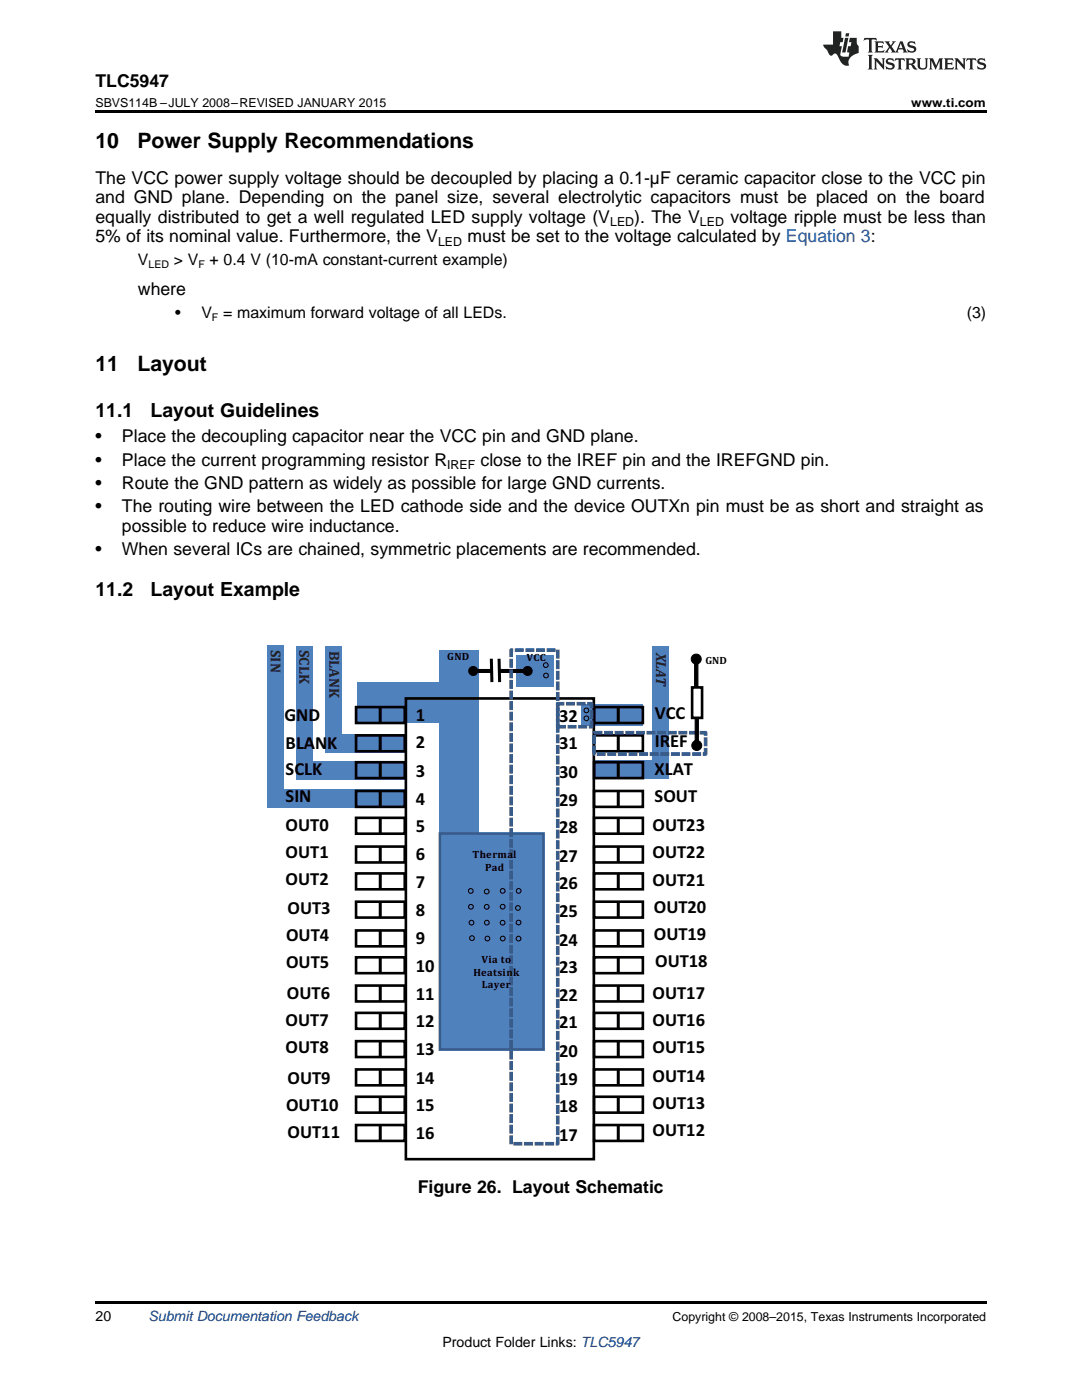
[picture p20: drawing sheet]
<svg xmlns="http://www.w3.org/2000/svg" width="216mm" height="279mm" viewBox="0 0 216 279" stroke-linecap="round" stroke-linejoin="round" font-family="sans-serif">
<defs><g id="words">
<g font-size="4.2">
<text x="19" y="29.6">10</text>
<text x="27.4" y="29.6">Power Supply Recommendations</text>
<text x="19" y="74">11</text>
<text x="27.4" y="74">Layout</text>
</g>
<g font-size="3.9">
<text x="19" y="83.1">11.1</text>
<text x="30.1" y="83.1">Layout Guidelines</text>
<text x="19" y="118.9">11.2</text>
<text x="30.1" y="118.9">Layout Example</text>
</g>
<g font-size="3.7">
<text x="56.8" y="143.9">GND</text>
<text x="83" y="143.9">1</text>
<text x="130.7" y="143.6">VCC</text>
<text x="57" y="149.5">BLANK</text>
<text x="83" y="149.3">2</text>
<text x="111.6" y="144.2">32</text>
<text x="111.6" y="149.5">31</text>
<text x="130.7" y="149">IREF</text>
<text x="57" y="154.7">SCLK</text>
<text x="83" y="155">3</text>
<text x="111.6" y="155.2">30</text>
<text x="130.6" y="154.6">XLAT</text>
<text x="57" y="160.1">SIN</text>
<text x="83" y="160.7">4</text>
<text x="111.6" y="160.9">29</text>
<text x="130.6" y="160">SOUT</text>
<text x="57" y="165.9">OUT0</text>
<text x="83" y="166.1">5</text>
<text x="111.6" y="166.3">28</text>
<text x="130.2" y="165.8">OUT23</text>
<text x="57" y="171.3">OUT1</text>
<text x="83" y="171.7">6</text>
<text x="111.6" y="172">27</text>
<text x="130.2" y="171.2">OUT22</text>
<text x="57" y="176.7">OUT2</text>
<text x="83" y="177.1">7</text>
<text x="111.6" y="177.4">26</text>
<text x="130.2" y="176.9">OUT21</text>
<text x="57.4" y="182.5">OUT3</text>
<text x="83" y="182.8">8</text>
<text x="111.6" y="183">25</text>
<text x="130.5" y="182.3">OUT20</text>
<text x="57.1" y="187.9">OUT4</text>
<text x="83" y="188.5">9</text>
<text x="111.6" y="188.7">24</text>
<text x="130.5" y="187.7">OUT19</text>
<text x="57.1" y="193.3">OUT5</text>
<text x="83" y="193.9">10</text>
<text x="111.6" y="194.1">23</text>
<text x="130.7" y="193.1">OUT18</text>
<text x="57.3" y="199.3">OUT6</text>
<text x="83" y="199.6">11</text>
<text x="111.6" y="199.8">22</text>
<text x="130.2" y="199.3">OUT17</text>
<text x="57" y="204.7">OUT7</text>
<text x="83" y="204.9">12</text>
<text x="111.6" y="205.2">21</text>
<text x="130.2" y="204.7">OUT16</text>
<text x="57" y="210.1">OUT8</text>
<text x="83" y="210.6">13</text>
<text x="111.6" y="210.9">20</text>
<text x="130.2" y="210.1">OUT15</text>
<text x="130.2" y="216">OUT14</text>
<text x="57.1" y="221.6">OUT10</text>
<text x="57.4" y="216.3">OUT9</text>
<text x="83" y="221.7">15</text>
<text x="83" y="216.3">14</text>
<text x="111.6" y="221.9">18</text>
<text x="111.6" y="216.5">19</text>
<text x="130.2" y="221.4">OUT13</text>
<text x="57.4" y="227">OUT11</text>
<text x="83" y="227.4">16</text>
<text x="111.6" y="227.6">17</text>
<text x="130.2" y="226.7">OUT12</text>
</g>
<g font-size="3.5">
<text x="19" y="17.3">TLC5947</text>
<text x="19" y="36.7">The VCC power supply voltage should be decoupled by placing a 0.1-µF ceramic capacitor close to the VCC pin</text>
<text x="19" y="40.6">and GND plane. Depending on the panel size, several electrolytic capacitors must be placed on the board</text>
<text x="19" y="44.4">equally distributed to get a well regulated LED supply voltage (V</text>
<text x="126.5" y="44.4">). The V</text>
<text x="145.7" y="44.4">voltage ripple must be less than</text>
<text x="19" y="48.3">5% of its nominal value. Furthermore, the V</text>
<text x="93.3" y="48.3">must be set to the voltage calculated by Equation 3:</text>
<text x="27.5" y="58.9">where</text>
<text x="19" y="88.3">•</text>
<text x="24.3" y="88.3">Place the decoupling capacitor near the VCC pin and GND plane.</text>
<text x="19" y="93">•</text>
<text x="24.3" y="93">Place the current programming resistor R</text>
<text x="95.9" y="93">close to the IREF pin and the IREFGND pin.</text>
<text x="19" y="97.6">•</text>
<text x="24.3" y="97.6">Route the GND pattern as widely as possible for large GND currents.</text>
<text x="19" y="102.3">•</text>
<text x="24.3" y="102.3">The routing wire between the LED cathode side and the device OUTXn pin must be as short and straight as</text>
<text x="24.3" y="106.2">possible to reduce wire inductance.</text>
<text x="19" y="110.8">•</text>
<text x="24.3" y="110.8">When several ICs are chained, symmetric placements are recommended.</text>
<text x="83.4" y="238.1">Figure 26. Layout Schematic</text>
</g>
<g font-size="3.2">
<text x="27.5" y="52.9">V</text>
<text x="34.7" y="52.9">&gt; V</text>
<text x="41.8" y="52.9">+ 0.4 V (10-mA constant-current example)</text>
<text x="34.9" y="63.5">•</text>
<text x="40.2" y="63.5">V</text>
<text x="44.5" y="63.5">= maximum forward voltage of all LEDs.</text>
<text x="192.9" y="63.5">(3)</text>
</g>
<g font-size="2.9" fill="#231f20">
<text x="54" y="129.7" transform="rotate(90 54 129.7)">SIN</text>
<text x="59.7" y="129.7" transform="rotate(90 59.7 129.7)">SCLK</text>
<text x="65.8" y="129.9" transform="rotate(90 65.8 129.9)">BLANK</text>
<text x="130.9" y="130.3" transform="rotate(90 130.9 130.3)">XLAT</text>
</g>
<g font-size="2.8">
<text x="19" y="263.6">20</text>
<text x="88.3" y="268.9">Product Folder Links: TLC5947</text>
</g>
<text font-size="2.8" fill="#0000c8" x="29.6" y="263.6">Submit Documentation Feedback</text>
<g font-size="2.5">
<text x="19" y="21.4">SBVS114B –JULY 2008–REVISED JANUARY 2015</text>
<text x="181.8" y="21.4">www.ti.com</text>
<text x="121.7" y="45.2">LED</text>
<text x="139.7" y="45.2">LED</text>
<text x="87.4" y="49">LED</text>
<text x="89.2" y="93.7">IREF</text>
<text x="134.2" y="263.6">Copyright © 2008–2015, Texas Instruments Incorporated</text>
</g>
<g font-size="2.1">
<text x="29.6" y="53.6">LED</text>
<text x="39.6" y="53.6">F</text>
<text x="42.3" y="64.1">F</text>
<text x="89.2" y="131.8">GND</text>
<text x="105" y="131.8">VCC</text>
<text x="140.8" y="132.5">GND</text>
<text x="94.3" y="171.3">Thermal</text>
<text x="96.8" y="173.8">Pad</text>
<text x="94.5" y="194.8">Heatsink</text>
<text x="96.1" y="192.3">Via to</text>
<text x="96.2" y="197.2">Layer</text>
</g>
</g></defs>
<path d="M19 259.7h177.8v.5h-177.8z" fill="#000"/>
<g fill="#4f82bd">
<path d="M118.5 151.8h15v3.7h-15z" fill-rule="evenodd"/>
<path d="M53.3 157.6h27.4v3.7h-27.4z" fill-rule="evenodd"/>
<path d="M59.1 151.9h21.9v3.6h-21.9z" fill-rule="evenodd"/>
<path d="M64.9 146.5h15.8v3.7h-15.8z" fill-rule="evenodd"/>
<path d="M130.2 129h3.3v26.4h-3.3z" fill-rule="evenodd"/>
<path d="M64.9 128.9h3.3v21.3h-3.3z" fill-rule="evenodd"/>
<path d="M59.1 128.9h3.2v26.4h-3.2z" fill-rule="evenodd"/>
<path d="M115.9 140.5h12.3v4.3h-12.3z" fill-rule="evenodd"/>
<path d="M71.3 136.1h18.3v8.2h-18.3z" fill-rule="evenodd"/>
<path d="M87.8 129.7h7.8v79.8h-7.8z" fill-rule="evenodd"/>
</g>
<g fill="none" stroke="#000" stroke-width=".52">
<path d="M81 139.4h37.5v91.9h-37.5zM71 146.8h9.8v3.1h-9.8zM71 141.1h9.8v3.2h-9.8zM71 157.9h9.8v3.1h-9.8zM71 152.1h9.8v3.2h-9.8zM118.5 146.8h9.8v3.1h-9.8zM118.5 141.1h9.8v3.2h-9.8zM118.5 157.9h9.8v3.1h-9.8zM118.5 152.1h9.8v3.2h-9.8zM71 169h9.8v3.1h-9.8zM71 163.2h9.8v3.2h-9.8zM71 180h9.8v3.1h-9.8z"/>
<path d="M71 174.3h9.8v3.2h-9.8zM118.5 169h9.8v3.1h-9.8zM118.5 163.2h9.8v3.2h-9.8zM118.5 180h9.8v3.1h-9.8zM118.5 174.3h9.8v3.2h-9.8zM71 191h9.8v3.2h-9.8zM71 185.7h9.8v3.2h-9.8zM71 196.7h9.8v3.2h-9.8zM118.5 191h9.8v3.2h-9.8zM118.5 185.7h9.8v3.2h-9.8zM118.5 196.7h9.8v3.2h-9.8zM71 202.1h9.8v3.2h-9.8z"/>
<path d="M71 213.4h9.8v3.2h-9.8zM71 207.8h9.8v3.2h-9.8zM71 218.9h9.8v3.2h-9.8zM118.5 202.1h9.8v3.2h-9.8zM118.5 213.4h9.8v3.2h-9.8zM118.5 207.8h9.8v3.2h-9.8zM118.5 218.9h9.8v3.2h-9.8zM71 224.5h9.8v3.2h-9.8zM118.5 224.5h9.8v3.2h-9.8z"/>
</g>
<g fill="none" stroke="#000" stroke-width=".6" stroke-linecap="butt">
<path d="M75.9 141.1v3.2M75.9 146.8v3.1M75.9 152.1v3.2M75.9 157.9v3.1M123.4 141.1v3.2M123.4 146.8v3.1M123.4 152.1v3.2M123.4 157.9v3.1M75.9 163.2v3.2M75.9 169v3.1M75.9 174.3v3.2M75.9 180v3.1"/>
<path d="M123.4 163.2v3.2M123.4 169v3.1M123.4 174.3v3.2M123.4 180v3.1M75.9 185.7v3.2M75.9 191v3.2M75.9 196.7v3.2M123.4 185.7v3.2M123.4 191v3.2M123.4 196.7v3.2M75.9 202.1v3.2M75.9 207.8v3.2"/>
<path d="M75.9 213.4v3.2M75.9 218.9v3.2M123.4 202.1v3.2M123.4 207.8v3.2M123.4 213.4v3.2M123.4 218.9v3.2M75.9 224.5v3.2M123.4 224.5v3.2"/>
</g>
<path d="M87.8 166.4h20.7v43.1h-20.7z" fill-rule="evenodd" fill="#4f82bd"/>
<path d="M87.8 166.4h20.7v43.1h-20.7z" fill="none" stroke="#385c89" stroke-width=".52"/>
<path d="M103 130.8h7.6v6.3h-7.6z" fill-rule="evenodd" fill="#4f82bd"/>
<path d="M98 131.5l.2 4.6M99.6 131.5l.1 4.6" fill="none" stroke="#000" stroke-width=".6" stroke-linecap="butt"/>
<g fill="#000">
<path d="M94.4 133.6h3.8v.6h-3.8zM93.5 133.9a.9 .9 0 0 1 1.8 0 .9 .9 0 0 1-1.8 0z"/>
<path d="M99.7 133.6h5.6v.6h-5.6zM104.4 133.9a.9 .9 0 0 1 1.8 0 .9 .9 0 0 1-1.8 0z"/>
</g>
<g fill="none" stroke="#000" stroke-width=".2">
<path d="M94.4 133.6h3.8v.6h-3.8zM99.7 133.6h5.6v.6h-5.6z"/>
<circle cx="94.4" cy="133.9" r=".89"/>
<circle cx="105.3" cy="133.9" r=".89"/>
</g>
<circle cx="108.9" cy="132.7" r=".46" fill="#4f82bd"/>
<circle cx="108.9" cy="132.7" r=".46" fill="none" stroke="#000" stroke-width=".21"/>
<circle cx="108.9" cy="134.8" r=".47" fill="#4f82bd"/>
<circle cx="108.9" cy="134.8" r=".47" fill="none" stroke="#000" stroke-width=".21"/>
<path d="M101.7 226.7h.6v1.6h-.6zM101.7 224.6h.6v1.5h-.6zM101.7 222.4h.6v1.6h-.6zM101.7 220.3h.6v1.6h-.6zM101.7 218.2h.6v1.6h-.6zM101.7 216.1h.6v1.6h-.6zM101.7 214h.6v1.6h-.6zM101.7 211.9h.6v1.6h-.6zM101.7 209.8h.6v1.6h-.6zM101.7 207.7h.6v1.5h-.6zM101.7 205.5h.6v1.6h-.6zM101.7 203.4h.6v1.6h-.6zM101.7 201.3h.6v1.6h-.6zM101.7 199.2h.6v1.6h-.6zM101.7 197.1h.6v1.6h-.6zM101.7 195h.6v1.6h-.6zM101.7 192.9h.6v1.5h-.6zM101.7 190.7h.6v1.6h-.6zM101.7 188.6h.6v1.6h-.6zM101.7 186.5h.6v1.6h-.6zM101.7 184.4h.6v1.6h-.6zM101.7 182.3h.6v1.6h-.6zM101.7 180.2h.6v1.6h-.6zM101.7 178.1h.6v1.6h-.6zM101.7 176h.6v1.5h-.6zM101.7 173.8h.6v1.6h-.6zM101.7 171.7h.6v1.6h-.6zM101.7 169.6h.6v1.6h-.6zM101.7 167.5h.6v1.6h-.6zM101.7 165.4h.6v1.6h-.6zM101.7 163.3h.6v1.6h-.6zM101.7 161.2h.6v1.5h-.6zM101.7 159h.6v1.6h-.6zM101.7 156.9h.6v1.6h-.6zM101.7 154.8h.6v1.6h-.6zM101.7 152.7h.6v1.6h-.6zM101.7 150.6h.6v1.6h-.6zM101.7 148.5h.6v1.6h-.6zM101.7 146.4h.6v1.5h-.6zM101.7 144.3h.6v1.5h-.6zM101.7 142.1h.6v1.6h-.6zM101.7 140h.6v1.6h-.6zM101.7 137.9h.6v1.6h-.6zM101.7 135.8h.6v1.6h-.6zM101.7 133.7h.6v1.6h-.6zM101.7 131.6h.6v1.6h-.6zM101.8 129.6l.5-.1v.5h-.3l.3-.2v1.2h-.6zM102.8 129.5h1.6v.5h-1.6zM104.9 129.5h1.6v.5h-1.6zM107.1 129.5h1.5v.5h-1.5zM109.2 129.5h1.6v.5h-1.6zM111 129.8h.6v1.5h-.6zM111 131.9h.6v1.5h-.6zM111 134h.6v1.6h-.6zM111 136.1h.6v1.6h-.6zM111 138.2h.6v1.6h-.6zM111 140.3h.6v1.6h-.6zM111 142.4h.6v1.6h-.6zM111 144.5h.6v1.6h-.6zM111 146.7h.6v1.5h-.6zM111 148.8h.6v1.6h-.6zM111 150.9h.6v1.6h-.6zM111 153h.6v1.6h-.6zM111 155.1h.6v1.6h-.6zM111 157.2h.6v1.6h-.6zM111 159.3h.6v1.6h-.6zM111 161.5h.6v1.5h-.6zM111 163.6h.6v1.5h-.6zM111 165.7h.6v1.6h-.6zM111 167.8h.6v1.6h-.6zM111 169.9h.6v1.6h-.6zM111 172h.6v1.6h-.6zM111 174.1h.6v1.6h-.6zM111 176.2h.6v1.6h-.6zM111 178.4h.6v1.5h-.6zM111 180.5h.6v1.6h-.6zM111 182.6h.6v1.6h-.6zM111 184.7h.6v1.6h-.6zM111 186.8h.6v1.6h-.6zM111 188.9h.6v1.6h-.6zM111 191h.6v1.6h-.6zM111 193.2h.6v1.5h-.6zM111 195.3h.6v1.5h-.6zM111 197.4h.6v1.6h-.6zM111 199.5h.6v1.6h-.6zM111 201.6h.6v1.6h-.6zM111 203.7h.6v1.6h-.6zM111 205.8h.6v1.6h-.6zM111 207.9h.6v1.6h-.6zM111 210.1h.6v1.5h-.6zM111 212.2h.6v1.6h-.6zM111 214.3h.6v1.6h-.6zM111 216.4h.6v1.6h-.6zM111 218.5h.6v1.6h-.6zM111 220.6h.6v1.6h-.6zM111 222.7h.6v1.6h-.6zM111 224.9h.6v1.5h-.6zM111 227h.6v1.3l-.3 .2h-.3v-.5h.3l-.3 .3zM108.9 228h1.6v.5h-1.6zM106.8 228h1.6v.5h-1.6zM104.6 228h1.6v.5h-1.6zM102.5 228h1.6v.5h-1.6z" fill="#385c89"/>
<g fill="none" stroke="#385c89" stroke-width=".2">
<path d="M101.7 137.9h.6v1.6h-.6zM101.7 135.8h.6v1.6h-.6zM101.7 133.7h.6v1.6h-.6zM101.7 131.6h.6v1.6h-.6zM101.8 129.6l.5-.1v.5h-.3l.3-.2v1.2h-.6zM102.8 129.5h1.6v.5h-1.6zM104.9 129.5h1.6v.5h-1.6zM107.1 129.5h1.5v.5h-1.5zM109.2 129.5h1.6v.5h-1.6zM111 129.8h.6v1.5h-.6zM111 131.9h.6v1.5h-.6zM111 134h.6v1.6h-.6z"/>
<path d="M111 136.1h.6v1.6h-.6zM111 138.2h.6v1.6h-.6zM101.7 159h.6v1.6h-.6zM101.7 156.9h.6v1.6h-.6zM101.7 154.8h.6v1.6h-.6zM101.7 152.7h.6v1.6h-.6zM101.7 150.6h.6v1.6h-.6zM101.7 148.5h.6v1.6h-.6zM101.7 146.4h.6v1.5h-.6zM101.7 144.3h.6v1.5h-.6zM101.7 142.1h.6v1.6h-.6zM101.7 140h.6v1.6h-.6z"/>
<path d="M111 140.3h.6v1.6h-.6zM111 142.4h.6v1.6h-.6zM111 144.5h.6v1.6h-.6zM111 146.7h.6v1.5h-.6zM111 148.8h.6v1.6h-.6zM111 150.9h.6v1.6h-.6zM111 153h.6v1.6h-.6zM111 155.1h.6v1.6h-.6zM111 157.2h.6v1.6h-.6zM111 159.3h.6v1.6h-.6zM101.7 178.1h.6v1.6h-.6zM101.7 176h.6v1.5h-.6z"/>
<path d="M101.7 173.8h.6v1.6h-.6zM101.7 171.7h.6v1.6h-.6zM101.7 169.6h.6v1.6h-.6zM101.7 167.5h.6v1.6h-.6zM101.7 165.4h.6v1.6h-.6zM101.7 163.3h.6v1.6h-.6zM101.7 161.2h.6v1.5h-.6zM111 161.5h.6v1.5h-.6zM111 163.6h.6v1.5h-.6zM111 165.7h.6v1.6h-.6zM111 167.8h.6v1.6h-.6zM111 169.9h.6v1.6h-.6z"/>
<path d="M111 172h.6v1.6h-.6zM111 174.1h.6v1.6h-.6zM111 176.2h.6v1.6h-.6zM111 178.4h.6v1.5h-.6zM101.7 199.2h.6v1.6h-.6zM101.7 197.1h.6v1.6h-.6zM101.7 195h.6v1.6h-.6zM101.7 192.9h.6v1.5h-.6zM101.7 190.7h.6v1.6h-.6zM101.7 188.6h.6v1.6h-.6zM101.7 186.5h.6v1.6h-.6zM101.7 184.4h.6v1.6h-.6z"/>
<path d="M101.7 182.3h.6v1.6h-.6zM101.7 180.2h.6v1.6h-.6zM111 180.5h.6v1.6h-.6zM111 182.6h.6v1.6h-.6zM111 184.7h.6v1.6h-.6zM111 186.8h.6v1.6h-.6zM111 188.9h.6v1.6h-.6zM111 191h.6v1.6h-.6zM111 193.2h.6v1.5h-.6zM111 195.3h.6v1.5h-.6zM111 197.4h.6v1.6h-.6zM111 199.5h.6v1.6h-.6z"/>
<path d="M101.7 218.2h.6v1.6h-.6zM101.7 216.1h.6v1.6h-.6zM101.7 214h.6v1.6h-.6zM101.7 211.9h.6v1.6h-.6zM101.7 209.8h.6v1.6h-.6zM101.7 207.7h.6v1.5h-.6zM101.7 205.5h.6v1.6h-.6zM101.7 203.4h.6v1.6h-.6zM101.7 201.3h.6v1.6h-.6zM111 201.6h.6v1.6h-.6zM111 203.7h.6v1.6h-.6zM111 205.8h.6v1.6h-.6z"/>
<path d="M111 207.9h.6v1.6h-.6zM111 210.1h.6v1.5h-.6zM111 212.2h.6v1.6h-.6zM111 214.3h.6v1.6h-.6zM111 216.4h.6v1.6h-.6zM111 218.5h.6v1.6h-.6zM101.7 226.7h.6v1.6h-.6zM101.7 224.6h.6v1.5h-.6zM101.7 222.4h.6v1.6h-.6zM101.7 220.3h.6v1.6h-.6zM102.5 228h1.6v.5h-1.6zM104.6 228h1.6v.5h-1.6z"/>
<path d="M106.8 228h1.6v.5h-1.6zM108.9 228h1.6v.5h-1.6zM111 220.6h.6v1.6h-.6zM111 222.7h.6v1.6h-.6zM111 224.9h.6v1.5h-.6zM111 227h.6v1.3l-.3 .2h-.3v-.5h.3l-.3 .3z"/>
</g>
<path d="M111 143.5h.6v1.5h-.6zM111 141.3h.6v1.6h-.6zM111.1 140.3l1.4-.1v.5h-1.2l.3-.2v.3h-.6zM113 140.2h1.6v.5h-1.6zM115.2 140.2h1.5v.5h-1.5zM117.3 140.2l1 .1v1h-.5v-.8l.2 .2h-.7zM117.8 141.8h.5v1.6h-.5zM117.8 143.9h.5v1.2l-.2 .2h-.5v-.5h.4l-.2 .2zM115.5 144.8h1.6v.5h-1.6zM113.4 144.8h1.6v.5h-1.6zM111.3 144.8h1.5v.5h-1.5z" fill="#385c89"/>
<path d="M111 143.5h.6v1.5h-.6zM111 141.3h.6v1.6h-.6zM111.1 140.3l1.4-.1v.5h-1.2l.3-.2v.3h-.6zM111.3 144.8h1.5v.5h-1.5zM113 140.2h1.6v.5h-1.6zM113.4 144.8h1.6v.5h-1.6zM115.2 140.2h1.5v.5h-1.5zM115.5 144.8h1.6v.5h-1.6zM117.3 140.2l1 .1v1h-.5v-.8l.2 .2h-.7zM117.8 141.8h.5v1.6h-.5zM117.8 143.9h.5v1.2l-.2 .2h-.5v-.5h.4l-.2 .2z" fill="none" stroke="#385c89" stroke-width=".2"/>
<circle cx="117" cy="141.8" r=".47" fill="#4f82bd"/>
<circle cx="117" cy="141.8" r=".47" fill="none" stroke="#000" stroke-width=".21"/>
<circle cx="117" cy="143.4" r=".47" fill="#4f82bd"/>
<circle cx="117" cy="143.4" r=".47" fill="none" stroke="#000" stroke-width=".21"/>
<path d="M53.3 128.9h3.2v32.2h-3.2z" fill-rule="evenodd" fill="#4f82bd"/>
<path d="M138.1 137.2h2v6.1h-2z" fill="none" stroke="#000" stroke-width=".52"/>
<path d="M118.3 148.9h.5v1.6h-.5zM118.3 146.8h.5v1.6h-.5zM118.3 146.1l.2-.1h1.6v.5h-1.6l.3-.3-.5 .1zM120.6 146h1.6v.5h-1.6zM122.7 146h1.6v.5h-1.6zM124.9 146h1.6v.5h-1.6zM127 146h1.6v.5h-1.6zM129.1 146h1.6v.5h-1.6zM131.2 146h1.6v.5h-1.6zM133.3 146h1.6v.5h-1.6zM135.5 146h1.5v.5h-1.5zM137.6 146h1.6v.5h-1.6zM139.7 146h1.2l.2 .2v.5h-.6v-.5l.3 .3h-1.1zM140.5 147.3h.6v1.5h-.6zM140.5 149.4h.6v1.1l-.3 .3h-.5v-.6h.5l-.3 .3zM138.2 150.2h1.6v.6h-1.6zM136.1 150.2h1.6v.6h-1.6zM134 150.2h1.6v.6h-1.6zM131.9 150.2h1.6v.6h-1.6zM129.7 150.2h1.6v.6h-1.6zM127.6 150.2h1.6v.6h-1.6zM125.5 150.2h1.6v.6h-1.6zM123.4 150.2h1.6v.6h-1.6zM121.3 150.2h1.6v.6h-1.6zM119.2 150.2h1.5v.6h-1.5zM118.5 150.2l.1 .6z" fill="#385c89"/>
<g fill="none" stroke="#385c89" stroke-width=".2">
<path d="M118.3 148.9h.5v1.6h-.5zM118.3 146.8h.5v1.6h-.5zM118.3 146.1l.2-.1h1.6v.5h-1.6l.3-.3-.5 .1zM118.5 150.2l.1 .6zM119.2 150.2h1.5v.6h-1.5zM120.6 146h1.6v.5h-1.6zM121.3 150.2h1.6v.6h-1.6zM122.7 146h1.6v.5h-1.6zM123.4 150.2h1.6v.6h-1.6zM124.9 146h1.6v.5h-1.6zM125.5 150.2h1.6v.6h-1.6zM127 146h1.6v.5h-1.6z"/>
<path d="M127.6 150.2h1.6v.6h-1.6zM129.1 146h1.6v.5h-1.6zM129.7 150.2h1.6v.6h-1.6zM131.2 146h1.6v.5h-1.6zM131.9 150.2h1.6v.6h-1.6zM133.3 146h1.6v.5h-1.6zM134 150.2h1.6v.6h-1.6zM135.5 146h1.5v.5h-1.5zM136.1 150.2h1.6v.6h-1.6zM137.6 146h1.6v.5h-1.6zM138.2 150.2h1.6v.6h-1.6zM139.7 146h1.2l.2 .2v.5h-.6v-.5l.3 .3h-1.1z"/>
<path d="M140.5 147.3h.6v1.5h-.6zM140.5 149.4h.6v1.1l-.3 .3h-.5v-.6h.5l-.3 .3z"/>
</g>
<g fill="#000">
<path d="M138.6 131.5v5.6h.7v-5.6zM137.9 131.5a1 1 0 0 0 2 0 1 1 0 0 0-2 0z"/>
<path d="M138.7 143.2h.7v5.6h-.7zM138 148.8a1 1 0 0 1 2 0 1 1 0 0 1-2 0z"/>
</g>
<g fill="none" stroke="#000" stroke-width=".2">
<path d="M138.6 131.5h.7v5.6h-.7zM138.7 143.2h.7v5.6h-.7z"/>
<circle cx="138.9" cy="131.5" r=".99"/>
<circle cx="139" cy="148.8" r=".99"/>
</g>
<circle cx="93.9" cy="177.8" r=".47" fill="#4f82bd"/>
<circle cx="93.9" cy="177.8" r=".47" fill="none" stroke="#000" stroke-width=".21"/>
<circle cx="97.1" cy="181" r=".47" fill="#4f82bd"/>
<circle cx="97.1" cy="181" r=".47" fill="none" stroke="#000" stroke-width=".21"/>
<circle cx="100.3" cy="184.1" r=".47" fill="#4f82bd"/>
<circle cx="100.3" cy="184.1" r=".47" fill="none" stroke="#000" stroke-width=".21"/>
<circle cx="103.5" cy="187.3" r=".47" fill="#4f82bd"/>
<circle cx="103.5" cy="187.3" r=".47" fill="none" stroke="#000" stroke-width=".21"/>
<circle cx="97.1" cy="177.9" r=".47" fill="#4f82bd"/>
<circle cx="97.1" cy="177.9" r=".47" fill="none" stroke="#000" stroke-width=".21"/>
<circle cx="100.3" cy="181" r=".47" fill="#4f82bd"/>
<circle cx="100.3" cy="181" r=".47" fill="none" stroke="#000" stroke-width=".21"/>
<circle cx="103.5" cy="184.1" r=".47" fill="#4f82bd"/>
<circle cx="103.5" cy="184.1" r=".47" fill="none" stroke="#000" stroke-width=".21"/>
<circle cx="94" cy="181" r=".47" fill="#4f82bd"/>
<circle cx="94" cy="181" r=".47" fill="none" stroke="#000" stroke-width=".21"/>
<circle cx="97.1" cy="184.1" r=".47" fill="#4f82bd"/>
<circle cx="97.1" cy="184.1" r=".47" fill="none" stroke="#000" stroke-width=".21"/>
<circle cx="100.3" cy="187.3" r=".47" fill="#4f82bd"/>
<circle cx="100.3" cy="187.3" r=".47" fill="none" stroke="#000" stroke-width=".21"/>
<circle cx="100.3" cy="177.8" r=".46" fill="#4f82bd"/>
<circle cx="100.3" cy="177.8" r=".46" fill="none" stroke="#000" stroke-width=".21"/>
<circle cx="103.4" cy="181.2" r=".47" fill="#4f82bd"/>
<circle cx="103.4" cy="181.2" r=".47" fill="none" stroke="#000" stroke-width=".21"/>
<circle cx="94.1" cy="184.1" r=".47" fill="#4f82bd"/>
<circle cx="94.1" cy="184.1" r=".47" fill="none" stroke="#000" stroke-width=".21"/>
<circle cx="97.3" cy="187.3" r=".47" fill="#4f82bd"/>
<circle cx="97.3" cy="187.3" r=".47" fill="none" stroke="#000" stroke-width=".21"/>
<circle cx="94.2" cy="187.2" r=".46" fill="#4f82bd"/>
<circle cx="94.2" cy="187.2" r=".46" fill="none" stroke="#000" stroke-width=".21"/>
<circle cx="103.5" cy="177.8" r=".47" fill="#4f82bd"/>
<circle cx="103.5" cy="177.8" r=".47" fill="none" stroke="#000" stroke-width=".21"/>
<path d="M19 22h177.8v.5h-177.8z" fill="#000"/>
<g fill="#231f20">
<path d="M172.5 7.6l-.1 .5 .4-.2h.6v.1v2.1l-.2 .4h.9l-.2-.4v-2.1l.1-.1h.5l.5 .2-.2-.5zM174.5 8.3l.2 .3v1.5l-.2 .4h1.8l.2-.6a1.04 1.04 0 0 1-1.3 .2v-.7h.6l.3 .2v-.6l-.3 .2h-.6v-.6l.8-.1 .4 .3-.2-.5zM176.5 8.3l.9 1.1-.9 1.1h.8l-.2-.2 .4-.7 .5 .7-.2 .2h1.5l-.2-.2 .2-.4h.9l.1 .4-.2 .2h1l-.3-.3-.7-1.9h-.5l-.9 2-.8-1 .9-1h-.8l.1 .3-.4 .5-.3-.6 .1-.2zM179.7 8.6l.4 1h-.7zM181.3 8.4a.63 .63 0 0 0-.2 .7 .63 .63 0 0 0 .6 .4l.6 .2 .1 .2a.75 .75 0 0 1-.7 .4 .75 .75 0 0 1-.6-.5l.1 .7 .1-.1a1.11 1.11 0 0 0 1.5-.6 1.13 1.13 0 0 0-1.2-.8l-.1-.4a1.04 1.04 0 0 1 1.2 .2l-.2-.5-.2 .1-.4-.2zM173.2 10.9l.2 .4v2.2l-.2 .4h1l-.3-.4v-2.2l.3-.4zM174.3 11.6l.3 .4v1.5l-.3 .4h.8l-.2-.4v-1.3l1.5 1.7v-1.9l.2-.4h-.7l.2 .4v.9l-1.1-1.3zM177 11.8a.62 .62 0 0 0-.2 .7 .62 .62 0 0 0 .6 .4l.6 .1 .1 .3a.76 .76 0 0 1-.7 .3 .76 .76 0 0 1-.7-.4l.2 .7 .1-.1a1.11 1.11 0 0 0 1.5-.6 1.13 1.13 0 0 0-1.2-.8l-.1-.4a1.04 1.04 0 0 1 1.2 .2l-.2-.6-.2 .1-.5-.1zM178.7 11.6l-.2 .6a.61 .61 0 0 1 .8-.3v1.6l-.2 .4h.9l-.2-.4v-1.6a.63 .63 0 0 1 .7 .3l-.1-.6zM180.6 11.6l.3 .4v1.5l-.3 .4h1l-.2-.2-.1-.8 .6 .2a.76 .76 0 0 0 1.2 .7l-1-1a.58 .58 0 0 0 .6-.5 .58 .58 0 0 0-.5-.6zM181.4 11.9h.1a.45 .45 0 0 1 .5 .1 .45 .45 0 0 1 .1 .5l-.8 .2zM182.9 11.6l.2 .2a2.17 2.17 0 0 0 .3 1.9 .99 .99 0 0 0 1.6-.6v-1.1l.2-.4h-.7l.2 .2a1.92 1.92 0 0 1-.2 1.8 .6 .6 0 0 1-.9-.5v-1.1l.2-.4zM185.4 11.6l.2 .4v1.5l-.2 .4h.7l-.2-.4v-1.4l.8 1.8 .8-1.8v1.4l-.2 .4h.9l-.2-.4v-1.5l.2-.4h-.8l-.6 1.5-.6-1.5zM188.4 11.6l.2 .4v1.5l-.2 .4h1.8l.1-.6a1.04 1.04 0 0 1-1.2 .1v-.6h.5l.4 .2v-.6l-.4 .2h-.5v-.7h.8l.3 .3-.1-.6zM190.5 11.6l.2 .4v1.5l-.2 .4h.7l-.2-.4v-1.3l1.5 1.7v-1.9l.2-.4h-.7l.2 .4v.9l-1.1-1.3zM192.9 11.6l-.1 .6a.61 .61 0 0 1 .7-.3l.1 1.6-.3 .4h1l-.3-.4 .1-1.6a.63 .63 0 0 1 .7 .3l-.1-.6zM195.2 11.8a.62 .62 0 0 0-.2 .7 .62 .62 0 0 0 .6 .4l.6 .1 .1 .3a.76 .76 0 0 1-.7 .3 .76 .76 0 0 1-.6-.4l.1 .7 .1-.1a1.11 1.11 0 0 0 1.6-.6 1.13 1.13 0 0 0-1.3-.8l-.1-.4a1.04 1.04 0 0 1 1.2 .2l-.1-.6-.2 .1-.5-.1z"/>
<path d="M166.2 6.3v2.6h-1.9v.4l.8 .9a.91 .91 0 0 0 1 .8 .56 .56 0 0 1 .5-.3 .56 .56 0 0 1 .5 .3l.4 .8a1.53 1.53 0 0 0 1.9 1.2 1.54 1.54 0 0 1 1-2.1l.9-.3v-1.4a1.52 1.52 0 0 1-.4-1.6h-1.3l-.2 .8h.5l-.2 .8h-.5l-.1 1v.2l.4 .1-.2 .8a1.93 1.93 0 0 1-1.6-.3l.3-1.8h-.5l.2-.8h.4l.2-.8h-.4v-1.3zM168.6 7.6l-.6 2.9h.7l.6-2.9zM168.8 6.6l-.1 .7h.6l.2-.7z"/>
</g>
<use href="#words"/>
</svg>
